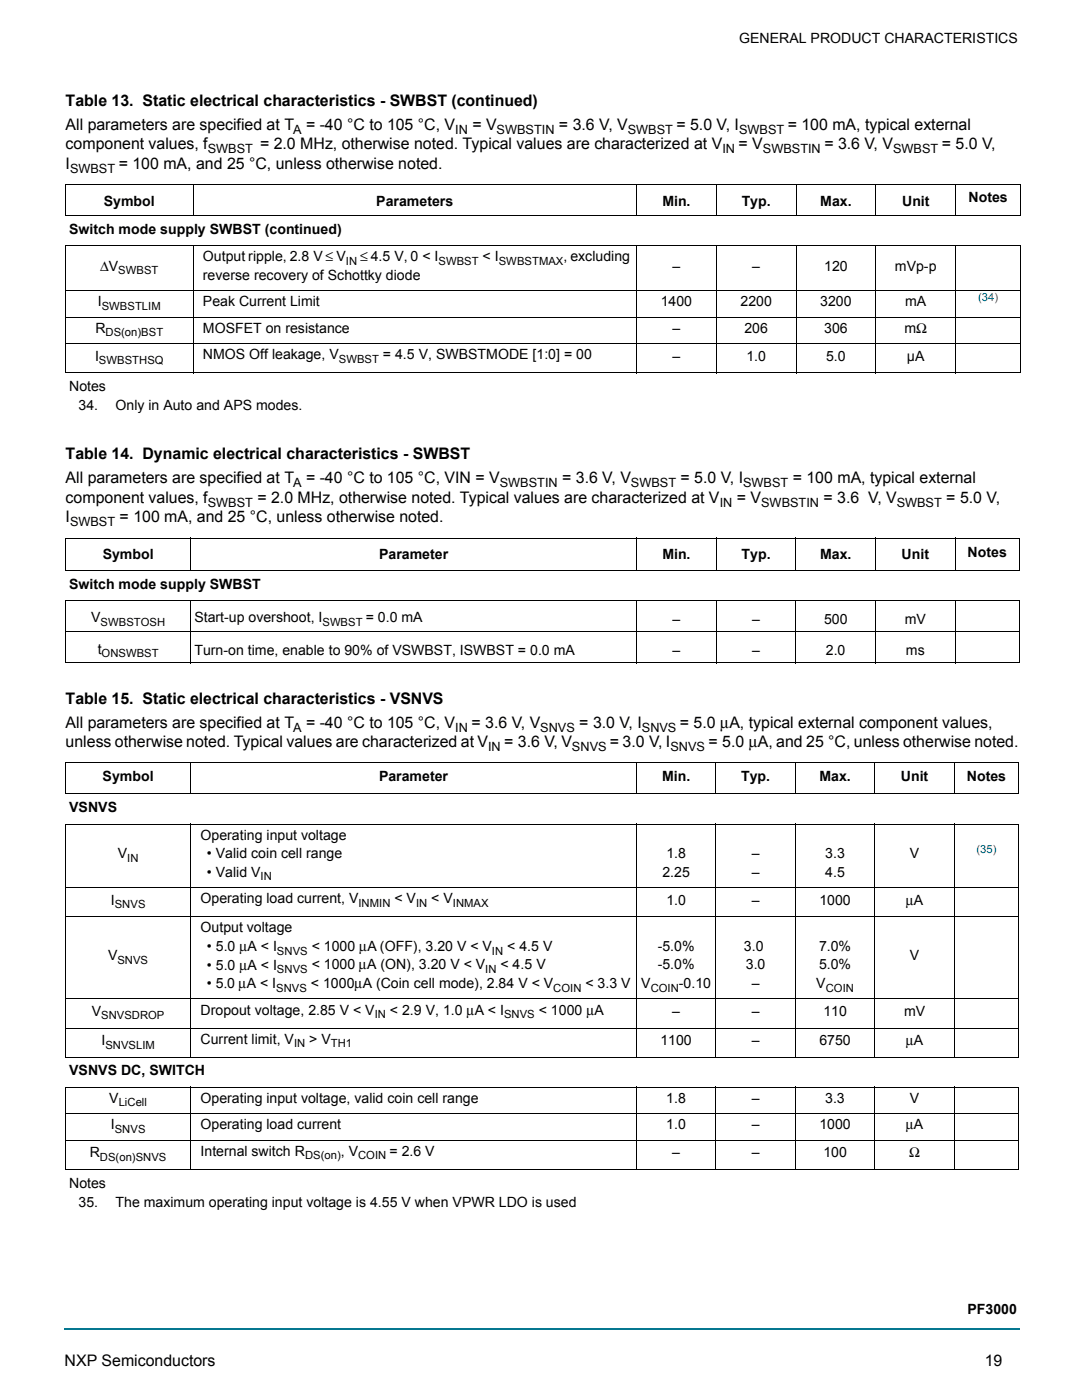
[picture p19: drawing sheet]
<svg xmlns="http://www.w3.org/2000/svg" width="216mm" height="279mm" viewBox="0 0 216 279" stroke-linecap="round" stroke-linejoin="round" font-family="sans-serif">
<defs><g id="words">
<g font-size="3.2">
<text x="13.1" y="21.1">Table 13. Static electrical characteristics - SWBST (continued)</text>
<text x="13.1" y="29.8">component values, f</text>
<text x="13.1" y="25.9">All parameters are specified at T</text>
<text x="51.9" y="29.8">= 2.0 MHz, otherwise noted. Typical values are characterized at V</text>
<text x="61.1" y="25.9">= -40 °C to 105 °C, V</text>
<text x="94.3" y="25.9">= V</text>
<text x="111.5" y="25.9">= 3.6 V, V</text>
<text x="135" y="25.9">= 5.0 V, I</text>
<text x="147.4" y="29.8">= V</text>
<text x="157.2" y="25.9">= 100 mA, typical external</text>
<text x="164.5" y="29.8">= 3.6 V, V</text>
<text x="187.9" y="29.8">= 5.0 V,</text>
<text x="13.1" y="33.6">I</text>
<text x="23.7" y="33.6">= 100 mA, and 25 °C, unless otherwise noted.</text>
<text x="13.1" y="91.7">Table 14. Dynamic electrical characteristics - SWBST</text>
<text x="13.1" y="96.4">All parameters are specified at T</text>
<text x="13.1" y="100.3">component values, f</text>
<text x="51.4" y="100.3">= 2.0 MHz, otherwise noted. Typical values are characterized at V</text>
<text x="61.1" y="96.4">= -40 °C to 105 °C, VIN = V</text>
<text x="112.2" y="96.4">= 3.6 V, V</text>
<text x="135.8" y="96.4">= 5.0 V, I</text>
<text x="147" y="100.3">= V</text>
<text x="158.2" y="96.4">= 100 mA, typical external</text>
<text x="164.3" y="100.3">= 3.6 V, V</text>
<text x="188.8" y="100.3">= 5.0 V,</text>
<text x="13.1" y="104.2">I</text>
<text x="23.9" y="104.2">= 100 mA, and 25 °C, unless otherwise noted.</text>
<text x="13.1" y="140.4">Table 15. Static electrical characteristics - VSNVS</text>
<text x="13.1" y="145.2">All parameters are specified at T</text>
<text x="13.1" y="149.1">unless otherwise noted. Typical values are characterized at V</text>
<text x="61.1" y="145.2">= -40 °C to 105 °C, V</text>
<text x="94.1" y="145.2">= 3.6 V, V</text>
<text x="100.6" y="149.1">= 3.6 V, V</text>
<text x="115.6" y="145.2">= 3.0 V, I</text>
<text x="121.7" y="149.1">= 3.0 V, I</text>
<text x="135.7" y="145.2">= 5.0 μA, typical external component values,</text>
<text x="141.4" y="149.1">= 5.0 μA, and 25 °C, unless otherwise noted.</text>
<text x="12.9" y="272.5">NXP Semiconductors</text>
<text x="196.5" y="272.5">19</text>
</g>
<g font-size="2.8">
<text x="147.5" y="8.5">GENERAL PRODUCT CHARACTERISTICS</text>
<text x="20.7" y="41.1">Symbol</text>
<text x="75.1" y="41.1">Parameters</text>
<text x="132.2" y="41.1">Min.</text>
<text x="148" y="41.1">Typ.</text>
<text x="163.7" y="41.1">Max.</text>
<text x="180" y="41.1">Unit</text>
<text x="193.3" y="40.4">Notes</text>
<text x="13.8" y="46.7">Switch mode supply SWBST (continued)</text>
<text x="20" y="54">ΔV</text>
<text x="40.5" y="52.1">Output ripple, 2.8 V ≤ V</text>
<text x="71.8" y="52.1">≤ 4.5 V, 0 &lt; I</text>
<text x="96.3" y="52.1">&lt; I</text>
<text x="112.4" y="52.1">, excluding</text>
<text x="134.2" y="54">–</text>
<text x="150.1" y="54">–</text>
<text x="164.5" y="54">120</text>
<text x="178.6" y="54">mVp-p</text>
<text x="40.5" y="55.8">reverse recovery of Schottky diode</text>
<text x="19.5" y="61.1">I</text>
<text x="40.5" y="61.1">Peak Current Limit</text>
<text x="131.8" y="61.1">1400</text>
<text x="147.8" y="61.1">2200</text>
<text x="163.7" y="61.1">3200</text>
<text x="180.6" y="61.1">mA</text>
<text x="19" y="72">I</text>
<text x="19" y="66.4">R</text>
<text x="40.5" y="66.4">MOSFET on resistance</text>
<text x="40.5" y="71.7">NMOS Off leakage, V</text>
<text x="76.4" y="71.7">= 4.5 V, SWBSTMODE [1:0] = 00</text>
<text x="134.2" y="66.4">–</text>
<text x="134.2" y="72">–</text>
<text x="148.5" y="66.4">206</text>
<text x="148.9" y="72">1.0</text>
<text x="164.5" y="66.4">306</text>
<text x="164.8" y="72">5.0</text>
<text x="180.5" y="66.4">mΩ</text>
<text x="181" y="72">µA</text>
<text x="13.8" y="78">Notes</text>
<text x="15.7" y="81.9">34.</text>
<text x="23.1" y="81.9">Only in Auto and APS modes.</text>
<text x="20.5" y="111.6">Symbol</text>
<text x="75.6" y="111.6">Parameter</text>
<text x="132.2" y="111.6">Min.</text>
<text x="148" y="111.6">Typ.</text>
<text x="163.6" y="111.6">Max.</text>
<text x="179.9" y="111.6">Unit</text>
<text x="193.1" y="111.1">Notes</text>
<text x="13.8" y="117.6">Switch mode supply SWBST</text>
<text x="18.2" y="124.2">V</text>
<text x="38.8" y="124.2">Start-up overshoot, I</text>
<text x="73" y="124.2">= 0.0 mA</text>
<text x="134.2" y="124.5">–</text>
<text x="150.1" y="124.5">–</text>
<text x="164.4" y="124.5">500</text>
<text x="180.5" y="124.5">mV</text>
<text x="19.5" y="130.4">t</text>
<text x="38.8" y="130.7">Turn-on time, enable to 90% of VSWBST, ISWBST = 0.0 mA</text>
<text x="134.2" y="130.7">–</text>
<text x="150.1" y="130.7">–</text>
<text x="164.8" y="130.7">2.0</text>
<text x="180.8" y="130.7">ms</text>
<text x="20.5" y="155.8">Symbol</text>
<text x="75.6" y="155.8">Parameter</text>
<text x="132.1" y="155.8">Min.</text>
<text x="147.9" y="155.8">Typ.</text>
<text x="163.5" y="155.8">Max.</text>
<text x="179.8" y="155.8">Unit</text>
<text x="192.9" y="155.8">Notes</text>
<text x="13.8" y="162.1">VSNVS</text>
<text x="40" y="167.6">Operating input voltage</text>
<text x="23.5" y="171.3">V</text>
<text x="41.3" y="171.3">• Valid coin cell range</text>
<text x="133" y="171.3">1.8</text>
<text x="150" y="171.3">–</text>
<text x="164.7" y="171.3">3.3</text>
<text x="181.6" y="171.3">V</text>
<text x="41.3" y="175">• Valid V</text>
<text x="132.2" y="175">2.25</text>
<text x="150" y="175">–</text>
<text x="164.7" y="175">4.5</text>
<text x="22.1" y="180.5">I</text>
<text x="40" y="180.3">Operating load current, V</text>
<text x="78.7" y="180.3">&lt; V</text>
<text x="86.1" y="180.3">&lt; V</text>
<text x="133" y="180.5">1.0</text>
<text x="150" y="180.5">–</text>
<text x="163.5" y="180.5">1000</text>
<text x="180.7" y="180.5">μA</text>
<text x="21.6" y="191.6">V</text>
<text x="40" y="186.1">Output voltage</text>
<text x="41.3" y="189.8">• 5.0 μA &lt; I</text>
<text x="62.2" y="189.8">&lt; 1000 μA (OFF), 3.20 V &lt; V</text>
<text x="101.2" y="189.8">&lt; 4.5 V</text>
<text x="131.2" y="189.8">-5.0%</text>
<text x="148.4" y="189.8">3.0</text>
<text x="163.4" y="189.8">7.0%</text>
<text x="181.6" y="191.6">V</text>
<text x="41.3" y="193.5">• 5.0 μA &lt; I</text>
<text x="41.3" y="197.2">• 5.0 μA &lt; I</text>
<text x="62" y="197.2">&lt; 1000μA (Coin cell mode), 2.84 V &lt; V</text>
<text x="62.2" y="193.5">&lt; 1000 μA (ON), 3.20 V &lt; V</text>
<text x="99.9" y="193.5">&lt; 4.5 V</text>
<text x="116.8" y="197.2">&lt; 3.3 V</text>
<text x="128" y="197.2">V</text>
<text x="131.2" y="193.5">-5.0%</text>
<text x="135.5" y="197.2">-0.10</text>
<text x="148.8" y="193.5">3.0</text>
<text x="150" y="197.2">–</text>
<text x="162.9" y="197.2">V</text>
<text x="163.4" y="193.5">5.0%</text>
<text x="18.3" y="202.8">V</text>
<text x="40" y="202.5">Dropout voltage, 2.85 V &lt; V</text>
<text x="77.8" y="202.5">&lt; 2.9 V, 1.0 μA &lt; I</text>
<text x="107.5" y="202.5">&lt; 1000 μA</text>
<text x="134.1" y="202.8">–</text>
<text x="150" y="202.8">–</text>
<text x="164.3" y="202.8">110</text>
<text x="180.4" y="202.8">mV</text>
<text x="20.2" y="208.6">I</text>
<text x="40" y="208.3">Current limit, V</text>
<text x="61.7" y="208.3">&gt; V</text>
<text x="131.8" y="208.6">1100</text>
<text x="150" y="208.6">–</text>
<text x="163.5" y="208.6">6750</text>
<text x="180.7" y="208.6">μA</text>
<text x="13.8" y="214.6">VSNVS DC, SWITCH</text>
<text x="21.8" y="220.1">V</text>
<text x="40" y="220.1">Operating input voltage, valid coin cell range</text>
<text x="132.9" y="220.1">1.8</text>
<text x="150" y="220.1">–</text>
<text x="164.7" y="220.1">3.3</text>
<text x="181.5" y="220.1">V</text>
<text x="22.1" y="225.4">I</text>
<text x="40" y="225.4">Operating load current</text>
<text x="133" y="225.4">1.0</text>
<text x="150" y="225.4">–</text>
<text x="163.5" y="225.4">1000</text>
<text x="180.7" y="225.4">μA</text>
<text x="17.9" y="230.9">R</text>
<text x="40" y="230.7">Internal switch R</text>
<text x="68" y="230.7">, V</text>
<text x="77.7" y="230.7">= 2.6 V</text>
<text x="134.1" y="230.9">–</text>
<text x="150" y="230.9">–</text>
<text x="164.3" y="230.9">100</text>
<text x="181.4" y="230.9">Ω</text>
<text x="13.8" y="237">Notes</text>
<text x="15.7" y="240.9">35.</text>
<text x="23.1" y="240.9">The maximum operating input voltage is 4.55 V when VPWR LDO is used</text>
<text x="193.1" y="262.2">PF3000</text>
</g>
<g font-size="2.5">
<text x="58.5" y="26.7">A</text>
<text x="90.8" y="26.7">IN</text>
<text x="99.1" y="26.7">SWBSTIN</text>
<text x="125.3" y="26.7">SWBST</text>
<text x="147.5" y="26.7">SWBST</text>
<text x="14" y="34.4">SWBST</text>
<text x="41.5" y="30.6">SWBST</text>
<text x="144.1" y="30.6">IN</text>
<text x="152.2" y="30.6">SWBSTIN</text>
<text x="178.2" y="30.6">SWBST</text>
<text x="41.5" y="101.1">SWBST</text>
<text x="58.5" y="97.2">A</text>
<text x="99.7" y="97.2">SWBSTIN</text>
<text x="125.9" y="97.2">SWBST</text>
<text x="143.6" y="101.1">IN</text>
<text x="148.3" y="97.2">SWBST</text>
<text x="151.9" y="101.1">SWBSTIN</text>
<text x="178.9" y="101.1">SWBST</text>
<text x="14" y="105">SWBST</text>
<text x="58.5" y="146">A</text>
<text x="90.8" y="146">IN</text>
<text x="97.4" y="149.9">IN</text>
<text x="107.8" y="146">SNVS</text>
<text x="114.1" y="149.9">SNVS</text>
<text x="128.1" y="146">SNVS</text>
<text x="133.8" y="149.9">SNVS</text>
</g>
<g font-size="2.2">
<text x="69" y="52.9">IN</text>
<text x="87.5" y="52.9">SWBST</text>
<text x="99.5" y="52.9">SWBSTMAX</text>
<text x="23.6" y="54.7">SWBST</text>
<text x="20.3" y="61.8">SWBSTLIM</text>
<text x="21.1" y="67.1">DS(on)BST</text>
<text x="19.7" y="72.7">SWBSTHSQ</text>
<text x="67.6" y="72.4">SWBST</text>
<text x="20.1" y="124.9">SWBSTOSH</text>
<text x="64.3" y="124.9">SWBST</text>
<text x="20.3" y="131.1">ONSWBST</text>
<text x="25.4" y="172">IN</text>
<text x="52" y="175.7">IN</text>
<text x="22.9" y="181.2">SNVS</text>
<text x="71.5" y="181">INMIN</text>
<text x="83" y="181">IN</text>
<text x="90.4" y="181">INMAX</text>
<text x="55.3" y="190.5">SNVS</text>
<text x="98.2" y="190.5">IN</text>
<text x="23.4" y="192.3">SNVS</text>
<text x="55.1" y="197.9">SNVS</text>
<text x="55.3" y="194.2">SNVS</text>
<text x="96.8" y="194.2">IN</text>
<text x="110.4" y="197.9">COIN</text>
<text x="129.8" y="197.9">COIN</text>
<text x="164.8" y="197.9">COIN</text>
<text x="20.2" y="203.5">SNVSDROP</text>
<text x="74.8" y="203.2">IN</text>
<text x="100.6" y="203.2">SNVS</text>
<text x="21" y="209.3">SNVSLIM</text>
<text x="58.7" y="209">IN</text>
<text x="66" y="209">TH1</text>
<text x="23.7" y="220.8">LiCell</text>
<text x="22.9" y="226.1">SNVS</text>
<text x="19.9" y="231.6">DS(on)SNVS</text>
<text x="60.9" y="231.4">DS(on)</text>
<text x="71.5" y="231.4">COIN</text>
</g>
<g font-size="2.2" fill="#00f">
<text x="195.2" y="60">(34)</text>
<text x="194.8" y="170.1">(35)</text>
</g>
</g></defs>
<path d="M12.7 265h.2v.4h-.2z" fill="#057790"/>
<path d="M12.9 265.2h190.6" fill="none" stroke="#057790" stroke-width=".36"/>
<g fill="#fff">
<path d="M13.1 107.4h25v6.5h-25z"/>
<path d="M38.1 107.4h88.9v6.5h-88.9z"/>
<path d="M127 107.4h15.9v6.5h-15.9z"/>
<path d="M142.9 107.4h15.9v6.5h-15.9z"/>
<path d="M158.8 107.4h15.9v6.5h-15.9z"/>
<path d="M174.7 107.4h15.9v6.5h-15.9z"/>
<path d="M190.6 107.4h12.8v6.5h-12.8z"/>
<path d="M13.1 152.3h25v6.2h-25z"/>
<path d="M38.1 152.3h88.9v6.2h-88.9z"/>
<path d="M127 152.3h15.9v6.2h-15.9z"/>
<path d="M142.9 152.3h15.8v6.2h-15.8z"/>
<path d="M158.7 152.3h15.9v6.2h-15.9z"/>
<path d="M174.6 152.3h15.8v6.2h-15.8z"/>
<path d="M190.4 152.3h12.9v6.2h-12.9z"/>
<path d="M13.1 36.8h25.4v6.2h-25.4z"/>
<path d="M38.5 36.8h88.5v6.2h-88.5z"/>
<path d="M127 36.8h15.9v6.2h-15.9z"/>
<path d="M142.9 36.8h16v6.2h-16z"/>
<path d="M158.9 36.8h15.9v6.2h-15.9z"/>
<path d="M174.8 36.8h15.9v6.2h-15.9z"/>
<path d="M190.7 36.8h13v6.2h-13z"/>
</g>
<g fill="none" stroke="#000" stroke-width=".2">
<path d="M13 36.8h190.8M13.1 36.9v6.1M38.5 36.7v6.4M127 36.7v6.4M142.9 36.7v6.4M158.9 36.7v6.4M174.8 36.7v6.4M190.7 36.7v6.4M203.7 36.9v6.1M13 43h190.8M13 49h190.8M13 58h190.8"/>
<path d="M13.1 49.1v25.2M38.5 48.9v25.6M127 48.9v25.6M142.9 48.9v25.6M158.9 48.9v25.6M174.8 48.9v25.6M190.7 48.9v25.6M203.7 49.1v25.2M13 63.3h190.8M13 68.6h190.8M13 74.4h190.8M13 107.4h190.5"/>
<path d="M13 113.9h190.5M13 119.9h190.5M13.1 107.5v6.4M13.1 120v12.2M38.1 107.3v6.7M38.1 119.8v12.6M127 107.3v6.7M127 119.8v12.6M142.9 107.3v6.7M142.9 119.8v12.6M158.8 107.3v6.7M158.8 119.8v12.6"/>
<path d="M174.7 107.3v6.7M174.7 119.8v12.6M190.6 107.3v6.7M190.6 119.8v12.6M203.4 107.5v6.4M203.4 120v12.2M13 126.1h190.5M13 132.3h190.5M13 152.3h190.3M13 158.5h190.3M13.1 152.3v6.1M38.1 152.2v6.3"/>
<path d="M127 152.2v6.3M142.9 152.2v6.3M158.7 152.2v6.3M174.6 152.2v6.3M190.4 152.2v6.3M203.3 152.3v6.1M13 164.5h190.3M13 177.2h190.3M13.1 164.5v46.4M38.1 164.4v46.7M127 164.4v46.7M142.9 164.4v46.7"/>
<path d="M158.7 164.4v46.7M174.6 164.4v46.7M190.4 164.4v46.7M203.3 164.5v46.4M13 183h190.3M13 199.4h190.3M13 205.2h190.3M13 211h190.3M13 217h190.3M13.1 217.1v16.2M38.1 216.9v16.6M127 216.9v16.6"/>
<path d="M142.9 216.9v16.6M158.7 216.9v16.6M174.6 216.9v16.6M190.4 216.9v16.6M203.3 217.1v16.2M13 222.3h190.3M13 227.6h190.3M13 233.4h190.3"/>
</g>
<use href="#words"/>
</svg>
